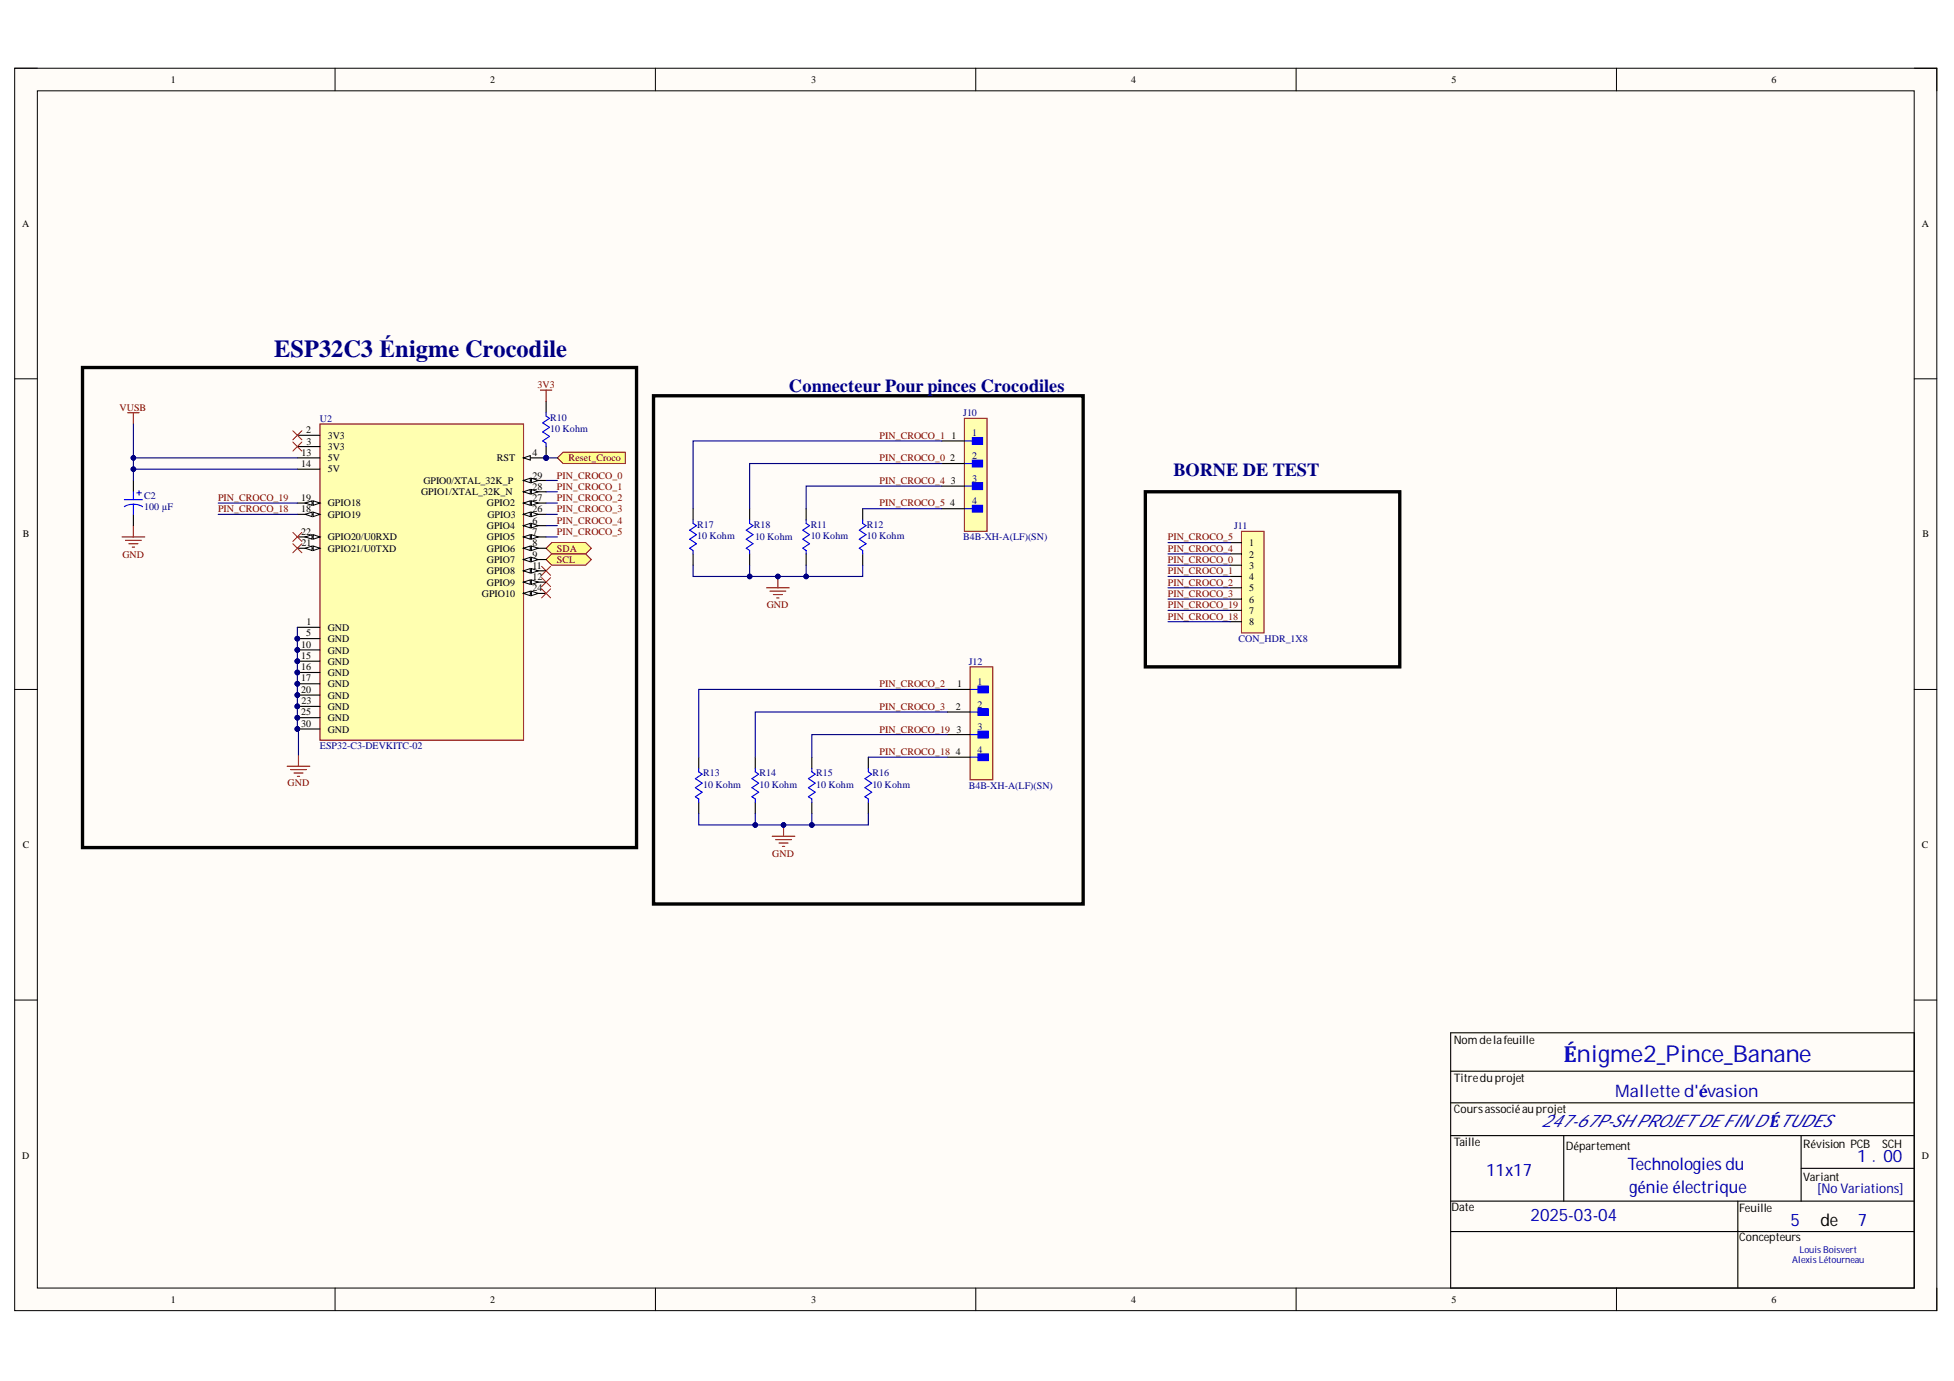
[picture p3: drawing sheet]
<svg xmlns="http://www.w3.org/2000/svg" width="297mm" height="210mm" viewBox="0 0 297 210" stroke-linecap="round" stroke-linejoin="round" font-family="sans-serif">
<defs><g id="words">
<text font-size="3.7" fill="#000080" x="41.7" y="54.2">ESP32C3 Énigme Crocodile</text>
<text font-size="3.5" fill="#0000bf" x="237.7" y="161.4">Énigme2_Pince_Banane</text>
<g font-size="2.8" fill="#000080">
<text x="119.9" y="59.6">Connecteur Pour pinces Crocodiles</text>
<text x="178.4" y="72.4">BORNE DE TEST</text>
</g>
<g font-size="2.6" fill="#0000bf">
<text x="245.5" y="166.8">Mallette d'évasion</text>
<text x="234.3" y="171.3">247-67P-SH PROJET DE FIN D'ÉTUDES</text>
<text x="225.9" y="178.8">11x17</text>
<text x="247.4" y="177.8">Technologiesdu</text>
<text x="282.3" y="176.7">1 . 00</text>
<text x="232.7" y="185.6">2025-03-04</text>
<text x="247.7" y="181.3">génie électrique</text>
<text x="272.2" y="186.3">5</text>
<text x="282.4" y="186.3">7</text>
</g>
<text font-size="2.6" x="276.7" y="186.3">de</text>
<text font-size="2" fill="#0000bf" x="276.2" y="181.4">[No Variations]</text>
<g font-size="1.8">
<text x="221" y="158.7">Nomdelafeuille</text>
<text x="221" y="164.5">Titreduprojet</text>
<text x="221" y="169.1">Coursassociéauprojet</text>
<text x="221" y="174.1">Taille</text>
<text x="238" y="174.8">Département</text>
<text x="274.1" y="174.5">Révision PCB</text>
<text x="274.1" y="179.4">Variant</text>
<text x="286.1" y="174.5">SCH</text>
<text x="220.7" y="184.1">Date</text>
<text x="264.4" y="184.3">Feuille</text>
<text x="264.4" y="188.6">Concepteurs</text>
</g>
<g font-size="1.5">
<text x="26" y="12.6">1</text>
<text x="74.5" y="12.6">2</text>
<text x="123.3" y="12.6">3</text>
<text x="172" y="12.6">4</text>
<text x="220.7" y="12.6">5</text>
<text x="269.3" y="12.6">6</text>
<text x="3.4" y="34.5">A</text>
<text x="292.1" y="34.5">A</text>
<text x="46.5" y="65.8">2</text>
<text x="45.8" y="71">14</text>
<text x="45.8" y="69.3">13</text>
<text x="46.6" y="67.6">3</text>
<text x="49.8" y="66.7">3V3</text>
<text x="49.8" y="68.4">3V3</text>
<text x="49.8" y="70.1">5V</text>
<text x="49.8" y="71.8">5V</text>
<text x="75.5" y="70.1">RST</text>
<text x="80.9" y="69.3">4</text>
<text x="144.5" y="70.1">2</text>
<text x="144.6" y="66.7">1</text>
<text x="45.8" y="76.1">19</text>
<text x="45.8" y="77.9">18</text>
<text x="49.8" y="77">GPIO18</text>
<text x="64" y="75.3">GPIO1/XTAL_32K_N</text>
<text x="64.4" y="73.6">GPIO0/XTAL_32K_P</text>
<text x="74" y="77">GPIO2</text>
<text x="80.9" y="72.7">29</text>
<text x="80.9" y="74.4">28</text>
<text x="80.9" y="76.1">27</text>
<text x="80.9" y="77.9">26</text>
<text x="144.5" y="77">4</text>
<text x="144.5" y="73.6">3</text>
<text x="3.5" y="81.7">B</text>
<text x="45.8" y="81.3">22</text>
<text x="45.8" y="83">21</text>
<text x="49.8" y="78.7">GPIO19</text>
<text x="49.8" y="82.1">GPIO20/U0RXD</text>
<text x="49.8" y="83.9">GPIO21/U0TXD</text>
<text x="74" y="80.4">GPIO4</text>
<text x="74" y="82.1">GPIO5</text>
<text x="74" y="83.9">GPIO6</text>
<text x="74.1" y="78.7">GPIO3</text>
<text x="80.9" y="79.6">6</text>
<text x="80.9" y="81.3">7</text>
<text x="80.9" y="83">8</text>
<text x="189.9" y="83">1</text>
<text x="292.2" y="81.7">B</text>
<text x="74" y="85.6">GPIO7</text>
<text x="74" y="87.3">GPIO8</text>
<text x="74" y="89">GPIO9</text>
<text x="80.9" y="84.7">9</text>
<text x="80.9" y="86.4">11</text>
<text x="80.9" y="88.1">12</text>
<text x="80.9" y="89.9">24</text>
<text x="189.9" y="84.7">2</text>
<text x="189.9" y="86.4">3</text>
<text x="189.9" y="88.1">4</text>
<text x="189.9" y="89.9">5</text>
<text x="46.6" y="95">1</text>
<text x="49.8" y="95.9">GND</text>
<text x="73.2" y="90.7">GPIO10</text>
<text x="189.9" y="91.6">6</text>
<text x="189.9" y="93.3">7</text>
<text x="189.9" y="95">8</text>
<text x="45.8" y="98.4">10</text>
<text x="45.8" y="100.2">15</text>
<text x="45.8" y="101.9">16</text>
<text x="46.5" y="96.7">5</text>
<text x="49.8" y="97.6">GND</text>
<text x="49.8" y="99.4">GND</text>
<text x="49.8" y="101">GND</text>
<text x="45.8" y="103.6">17</text>
<text x="45.8" y="105.3">20</text>
<text x="45.8" y="107">23</text>
<text x="49.8" y="102.7">GND</text>
<text x="49.8" y="104.4">GND</text>
<text x="49.8" y="106.2">GND</text>
<text x="49.8" y="107.9">GND</text>
<text x="145.3" y="107.9">2</text>
<text x="145.5" y="104.4">1</text>
<text x="45.8" y="108.7">25</text>
<text x="45.8" y="110.5">30</text>
<text x="49.8" y="109.6">GND</text>
<text x="49.8" y="111.3">GND</text>
<text x="145.4" y="111.3">3</text>
<text x="145.3" y="114.7">4</text>
<text x="3.5" y="128.9">C</text>
<text x="292.1" y="128.9">C</text>
<text x="3.4" y="176.1">D</text>
<text x="292.1" y="176.1">D</text>
<text x="26" y="198">1</text>
<text x="74.5" y="198">2</text>
<text x="123.3" y="198">3</text>
<text x="172" y="198">4</text>
<text x="220.7" y="198">5</text>
<text x="269.3" y="198">6</text>
</g>
<g font-size="1.5" fill="#800000">
<text x="81.7" y="59">3V3</text>
<text x="18.2" y="62.4">VUSB</text>
<text x="86.4" y="70.1">Reset_Croco</text>
<text x="133.7" y="66.7">PIN_CROCO_1</text>
<text x="133.7" y="70.1">PIN_CROCO_0</text>
<text x="33.2" y="77.9">PIN_CROCO_18</text>
<text x="33.2" y="76.1">PIN_CROCO_19</text>
<text x="84.7" y="77.9">PIN_CROCO_3</text>
<text x="84.7" y="76.1">PIN_CROCO_2</text>
<text x="84.7" y="74.4">PIN_CROCO_1</text>
<text x="84.7" y="72.7">PIN_CROCO_0</text>
<text x="133.7" y="77">PIN_CROCO_5</text>
<text x="133.7" y="73.6">PIN_CROCO_4</text>
<text x="84.7" y="83.9">SDA</text>
<text x="84.7" y="81.3">PIN_CROCO_5</text>
<text x="84.7" y="79.6">PIN_CROCO_4</text>
<text x="177.5" y="82.1">PIN_CROCO_5</text>
<text x="177.5" y="83.9">PIN_CROCO_4</text>
<text x="18.6" y="84.7">GND</text>
<text x="84.7" y="85.6">SCL</text>
<text x="177.5" y="87.3">PIN_CROCO_1</text>
<text x="177.5" y="85.6">PIN_CROCO_0</text>
<text x="177.5" y="89">PIN_CROCO_2</text>
<text x="116.6" y="92.4">GND</text>
<text x="177.5" y="92.4">PIN_CROCO_19</text>
<text x="177.5" y="94.2">PIN_CROCO_18</text>
<text x="177.5" y="90.7">PIN_CROCO_3</text>
<text x="133.7" y="107.9">PIN_CROCO_3</text>
<text x="133.7" y="104.4">PIN_CROCO_2</text>
<text x="133.7" y="111.3">PIN_CROCO_19</text>
<text x="43.7" y="119.5">GND</text>
<text x="133.7" y="114.7">PIN_CROCO_18</text>
<text x="117.4" y="130.2">GND</text>
</g>
<g font-size="1.5" fill="#000080">
<text x="48.6" y="64.1">U2</text>
<text x="83.7" y="64">R10</text>
<text x="83.7" y="65.6">10 Kohm</text>
<text x="146.4" y="63.3">J10</text>
<text x="147.8" y="66.3">1</text>
<text x="147.8" y="69.8">2</text>
<text x="21.9" y="75.8">C2</text>
<text x="21.9" y="77.5">100 µF</text>
<text x="147.8" y="73.2">3</text>
<text x="147.8" y="76.6">4</text>
<text x="106" y="80.3">R17</text>
<text x="106" y="81.9">10 Kohm</text>
<text x="114.6" y="80.3">R18</text>
<text x="114.8" y="82.1">10 Kohm</text>
<text x="123.2" y="80.3">R11</text>
<text x="123.2" y="81.9">10 Kohm</text>
<text x="131.8" y="80.3">R12</text>
<text x="131.8" y="81.9">10 Kohm</text>
<text x="146.4" y="82.1">B4B-XH-A(LF)(SN)</text>
<text x="187.6" y="80.4">J11</text>
<text x="147.3" y="101">J12</text>
<text x="188.3" y="97.6">CON_HDR_1X8</text>
<text x="148.6" y="104.1">1</text>
<text x="148.6" y="107.5">2</text>
<text x="48.6" y="113.9">ESP32-C3-DEVKITC-02</text>
<text x="148.6" y="111">3</text>
<text x="106.9" y="118">R13</text>
<text x="106.9" y="119.7">10 Kohm</text>
<text x="115.5" y="118">R14</text>
<text x="115.5" y="119.7">10 Kohm</text>
<text x="124.1" y="118">R15</text>
<text x="124.1" y="119.7">10 Kohm</text>
<text x="132.6" y="118">R16</text>
<text x="132.6" y="119.7">10 Kohm</text>
<text x="147.3" y="119.9">B4B-XH-A(LF)(SN)</text>
<text x="148.6" y="114.4">4</text>
</g>
<g font-size="1.4" fill="#0000bf">
<text x="273.5" y="190.5">LouisBoisvert</text>
<text x="272.4" y="192">AlexisLétourneau</text>
</g>
</g></defs>
<path d="M2.2 10.4h292.2v188.8h-292.2z" fill-rule="evenodd" fill="#fffcf8"/>
<path d="M2.2 10.4h292.2v188.8h-292.2z" fill="none" stroke="#000" stroke-width=".15"/>
<path d="M5.7 13.8h285.3v182h-285.3z" fill-rule="evenodd" fill="#fffcf8"/>
<g fill="none" stroke="#000" stroke-width=".15">
<path d="M2.2 10.4h3.5M5.7 13.8h285.3v182h-285.3zM50.9 10.4v3.4M99.6 10.4v3.4M148.3 10.4v3.4M197 10.4v3.4M245.7 10.4v3.4M291 10.4h3.4v3.4M2.2 57.6h3.5M291 57.6h3.4M2.2 104.8h3.5M291 104.8h3.4"/>
<path d="M2.2 152h3.5M291 152h3.4M50.9 195.8v3.4M99.6 195.8v3.4M148.3 195.8v3.4M197 195.8v3.4M245.7 195.8v3.4M294.4 195.8v3.4"/>
</g>
<path d="M220.5 157h70.5v38.8h-70.5zM220.5 167.6h70.5M220.5 162.8h70.5M220.5 172.6h70.5M237.7 172.6v10M273.8 172.6v10M273.8 177.6h17.2M220.5 182.6h70.5M220.5 187.2h70.5M264.2 182.6v13.1" fill="none" stroke="#000" stroke-width=".17"/>
<path d="M43.7 116.5h3.4M44.2 117h2.4M44.7 117.5h1.4M45.2 118h.3M45.4 114.7v1.8" fill="none" stroke="#800000" stroke-width=".17"/>
<path d="M82.3 87.8l1.4 1.4M82.3 86.1l1.4 1.4M83.7 87.8l-1.4 1.4M83.7 86.1l-1.4 1.4" fill="none" stroke="#f00" stroke-width=".15"/>
<path d="M12.5 55.9h84.3v72.9h-84.3zM99.3 60.2h65.4v77.2h-65.4z" fill="none" stroke="#000" stroke-width=".51"/>
<path d="M146.6 63.6h3.4v17.2h-3.4z" fill-rule="evenodd" fill="#ffffb0"/>
<path d="M146.6 63.6h3.4v17.2h-3.4z" fill="none" stroke="#800000" stroke-width=".17"/>
<path d="M147.8 66.5h1.6v1h-1.6z" fill-rule="evenodd" fill="#00f"/>
<path d="M146.6 67h1.2M147.8 66.5h1.6v1h-1.6z" fill="none" stroke="#00f" stroke-width=".17"/>
<path d="M147.8 69.9h1.6v1.1h-1.6z" fill-rule="evenodd" fill="#00f"/>
<path d="M146.6 70.5h1.2M147.8 69.9h1.6v1.1h-1.6z" fill="none" stroke="#00f" stroke-width=".17"/>
<path d="M147.8 73.4h1.6v1h-1.6z" fill-rule="evenodd" fill="#00f"/>
<path d="M146.6 73.9h1.2M147.8 73.4h1.6v1h-1.6z" fill="none" stroke="#00f" stroke-width=".17"/>
<path d="M147.8 76.8h1.6v1h-1.6z" fill-rule="evenodd" fill="#00f"/>
<path d="M146.6 77.3h1.2M147.8 76.8h1.6v1h-1.6z" fill="none" stroke="#00f" stroke-width=".17"/>
<path d="M143.2 67h3.4M143.2 70.5h3.4M143.2 73.9h3.4M143.2 77.3h3.4" fill="none" stroke="#000" stroke-width=".17"/>
<path d="M147.5 101.4h3.4v17.1h-3.4z" fill-rule="evenodd" fill="#ffffb0"/>
<path d="M147.5 101.4h3.4v17.1h-3.4z" fill="none" stroke="#800000" stroke-width=".17"/>
<path d="M148.7 104.3h1.5v1h-1.5z" fill-rule="evenodd" fill="#00f"/>
<path d="M147.5 104.8h1.2M148.7 104.3h1.5v1h-1.5z" fill="none" stroke="#00f" stroke-width=".17"/>
<path d="M148.7 107.7h1.5v1h-1.5z" fill-rule="evenodd" fill="#00f"/>
<path d="M147.5 108.2h1.2M148.7 107.7h1.5v1h-1.5z" fill="none" stroke="#00f" stroke-width=".17"/>
<path d="M148.7 111.1h1.5v1.1h-1.5z" fill-rule="evenodd" fill="#00f"/>
<path d="M147.5 111.7h1.2M148.7 111.1h1.5v1.1h-1.5z" fill="none" stroke="#00f" stroke-width=".17"/>
<path d="M148.7 114.6h1.5v1h-1.5z" fill-rule="evenodd" fill="#00f"/>
<path d="M147.5 115.1h1.2M148.7 114.6h1.5v1h-1.5z" fill="none" stroke="#00f" stroke-width=".17"/>
<path d="M144 104.8h3.5M144 108.2h3.5M144 111.7h3.5M144 115.1h3.5" fill="none" stroke="#000" stroke-width=".17"/>
<path d="M83 83.3l.9-.8h5.1l.9 .8-.9 .9h-5.1z" fill-rule="evenodd" fill="#ffff80"/>
<path d="M83 83.3l.9-.8h5.1l.9 .8-.9 .9h-5.1z" fill="none" stroke="#800000" stroke-width=".15"/>
<path d="M83 85l.9-.8h5.1l.9 .8-.9 .9h-5.1z" fill-rule="evenodd" fill="#ffff80"/>
<path d="M83 85l.9-.8h5.1l.9 .8-.9 .9h-5.1z" fill="none" stroke="#800000" stroke-width=".15"/>
<g fill="none" stroke="#000" stroke-width=".17">
<path d="M105.4 77.3v1.7M114 77.3v1.7M122.5 77.3v1.7M131.1 77.3v1.7M105.4 84.2v1.7M114 84.2v1.7M122.5 84.2v1.7M131.1 84.2v1.7M106.2 115.1v1.7M114.8 115.1v1.7M123.4 115.1v1.7M132 115.1v1.7"/>
<path d="M106.2 122v1.7M114.8 122v1.7M123.4 122v1.7M132 122v1.7"/>
</g>
<path d="M105.4 79v.6l.5 .3-1.1 .7 1.1 .7-1.1 .7 1.1 .6-1.1 .7 .6 .4v.5M114 79v.6l.5 .3-1.1 .7 1.1 .7-1.1 .7 1.1 .6-1.1 .7 .6 .4v.5M122.5 79v.6l.6 .3-1.1 .7 1.1 .7-1.1 .7 1.1 .6-1.1 .7 .5 .4v.5M131.1 79v.6l.6 .3-1.1 .7 1.1 .7-1.1 .7 1.1 .6-1.1 .7 .5 .4v.5M106.2 116.8v.5l.5 .4-1 .6 1 .7-1 .7 1 .7-1 .7 .5 .3v.6M114.8 116.8v.5l.5 .4-1 .6 1 .7-1 .7 1 .7-1 .7 .5 .3v.6M123.4 116.8v.5l.5 .4-1 .6 1 .7-1 .7 1 .7-1 .7 .5 .3v.6M132 116.8v.5l.5 .4-1 .6 1 .7-1 .7 1 .7-1 .7 .5 .3v.6" fill="none" stroke="#00f" stroke-width=".17"/>
<path d="M84.7 69.6l.9-.9h9.4v1.8h-9.4z" fill-rule="evenodd" fill="#ffff80"/>
<path d="M84.7 69.6l.9-.9h9.4v1.8h-9.4z" fill="none" stroke="#800000" stroke-width=".15"/>
<circle cx="83" cy="69.6" r=".34" fill="#000080"/>
<circle cx="83" cy="69.6" r=".34" fill="none" stroke="#000080" stroke-width=".15"/>
<path d="M83 67.9v1.7" fill="none" stroke="#000" stroke-width=".17"/>
<circle cx="83" cy="69.6" r=".34" fill="#000080"/>
<circle cx="83" cy="69.6" r=".34" fill="none" stroke="#000080" stroke-width=".15"/>
<path d="M83 61v1.7" fill="none" stroke="#000" stroke-width=".17"/>
<path d="M83 62.7v.5l.5 .4-1 .7 1 .7-1 .6 1 .7-1 .7 .5 .4v.5" fill="none" stroke="#00f" stroke-width=".17"/>
<path d="M82.2 59.3h1.7M83 59.3v1.7" fill="none" stroke="#800000" stroke-width=".17"/>
<path d="M188.7 80.8h3.5v15.4h-3.5z" fill-rule="evenodd" fill="#ffffb0"/>
<path d="M188.7 80.8h3.5v15.4h-3.5z" fill="none" stroke="#800000" stroke-width=".15"/>
<path d="M187 82.5h1.7M187 84.2h1.7M187 85.9h1.7M187 87.6h1.7M187 89.3h1.7M187 91.1h1.7M187 92.8h1.7M187 94.5h1.7" fill="none" stroke="#000" stroke-width=".17"/>
<circle cx="83" cy="69.6" r=".34" fill="#000080"/>
<circle cx="83" cy="69.6" r=".34" fill="none" stroke="#000080" stroke-width=".15"/>
<circle cx="45.2" cy="97.1" r=".34" fill="#000080"/>
<circle cx="45.2" cy="97.1" r=".34" fill="none" stroke="#000080" stroke-width=".15"/>
<circle cx="45.2" cy="98.8" r=".34" fill="#000080"/>
<circle cx="45.2" cy="98.8" r=".34" fill="none" stroke="#000080" stroke-width=".15"/>
<circle cx="45.2" cy="100.5" r=".34" fill="#000080"/>
<circle cx="45.2" cy="100.5" r=".34" fill="none" stroke="#000080" stroke-width=".15"/>
<circle cx="45.2" cy="102.2" r=".34" fill="#000080"/>
<circle cx="45.2" cy="102.2" r=".34" fill="none" stroke="#000080" stroke-width=".15"/>
<circle cx="45.2" cy="103.9" r=".34" fill="#000080"/>
<circle cx="45.2" cy="103.9" r=".34" fill="none" stroke="#000080" stroke-width=".15"/>
<circle cx="45.2" cy="105.6" r=".34" fill="#000080"/>
<circle cx="45.2" cy="105.6" r=".34" fill="none" stroke="#000080" stroke-width=".15"/>
<circle cx="45.2" cy="107.4" r=".34" fill="#000080"/>
<circle cx="45.2" cy="107.4" r=".34" fill="none" stroke="#000080" stroke-width=".15"/>
<circle cx="45.2" cy="109.1" r=".34" fill="#000080"/>
<circle cx="45.2" cy="109.1" r=".34" fill="none" stroke="#000080" stroke-width=".15"/>
<circle cx="45.2" cy="110.8" r=".34" fill="#000080"/>
<circle cx="45.2" cy="110.8" r=".34" fill="none" stroke="#000080" stroke-width=".15"/>
<path d="M48.6 64.4h31v48.1h-31z" fill-rule="evenodd" fill="#ffffb0"/>
<path d="M48.6 64.4h31v48.1h-31z" fill="none" stroke="#800000" stroke-width=".17"/>
<path d="M79.6 69.6h3.4" fill="none" stroke="#000" stroke-width=".17"/>
<path d="M79.6 69.6l1-.3v.6z" fill="#f8fcff"/>
<path d="M79.6 69.6l1-.3v.6z" fill="none" stroke="#000" stroke-width=".15"/>
<circle cx="83" cy="69.6" r=".34" fill="#000080"/>
<circle cx="83" cy="69.6" r=".34" fill="none" stroke="#000080" stroke-width=".15"/>
<path d="M79.6 73h3.4" fill="none" stroke="#000" stroke-width=".17"/>
<path d="M79.6 73l1-.3v.7z" fill="#f8fcff"/>
<path d="M79.6 73l1-.3v.7z" fill="none" stroke="#000" stroke-width=".15"/>
<path d="M80.8 72.7l1 .3-1 .4z" fill="#f8fcff"/>
<path d="M80.8 72.7l1 .3-1 .4z" fill="none" stroke="#000" stroke-width=".15"/>
<path d="M79.6 74.7h3.4" fill="none" stroke="#000" stroke-width=".17"/>
<path d="M79.6 74.7l1-.3v.7z" fill="#f8fcff"/>
<path d="M79.6 74.7l1-.3v.7z" fill="none" stroke="#000" stroke-width=".15"/>
<path d="M80.8 74.4l1 .3-1 .4z" fill="#f8fcff"/>
<path d="M80.8 74.4l1 .3-1 .4z" fill="none" stroke="#000" stroke-width=".15"/>
<path d="M79.6 76.5h3.4" fill="none" stroke="#000" stroke-width=".17"/>
<path d="M79.6 76.5l1-.4v.7z" fill="#f8fcff"/>
<path d="M79.6 76.5l1-.4v.7z" fill="none" stroke="#000" stroke-width=".15"/>
<path d="M80.8 76.1l1 .4-1 .3z" fill="#f8fcff"/>
<path d="M80.8 76.1l1 .4-1 .3z" fill="none" stroke="#000" stroke-width=".15"/>
<path d="M79.6 78.2h3.4" fill="none" stroke="#000" stroke-width=".17"/>
<path d="M79.6 78.2l1-.4v.7z" fill="#f8fcff"/>
<path d="M79.6 78.2l1-.4v.7z" fill="none" stroke="#000" stroke-width=".15"/>
<path d="M80.8 77.8l1 .4-1 .3z" fill="#f8fcff"/>
<path d="M80.8 77.8l1 .4-1 .3z" fill="none" stroke="#000" stroke-width=".15"/>
<path d="M79.6 79.9h3.4" fill="none" stroke="#000" stroke-width=".17"/>
<path d="M79.6 79.9l1-.3v.6z" fill="#f8fcff"/>
<path d="M79.6 79.9l1-.3v.6z" fill="none" stroke="#000" stroke-width=".15"/>
<path d="M80.8 79.6l1 .3-1 .3z" fill="#f8fcff"/>
<path d="M80.8 79.6l1 .3-1 .3z" fill="none" stroke="#000" stroke-width=".15"/>
<path d="M79.6 81.6h3.4" fill="none" stroke="#000" stroke-width=".17"/>
<path d="M79.6 81.6l1-.3v.7z" fill="#f8fcff"/>
<path d="M79.6 81.6l1-.3v.7z" fill="none" stroke="#000" stroke-width=".15"/>
<path d="M80.8 81.3l1 .3-1 .4z" fill="#f8fcff"/>
<path d="M80.8 81.3l1 .3-1 .4z" fill="none" stroke="#000" stroke-width=".15"/>
<path d="M79.6 83.3h3.4" fill="none" stroke="#000" stroke-width=".17"/>
<path d="M79.6 83.3l1-.3v.7z" fill="#f8fcff"/>
<path d="M79.6 83.3l1-.3v.7z" fill="none" stroke="#000" stroke-width=".15"/>
<path d="M80.8 83l1 .3-1 .4z" fill="#f8fcff"/>
<path d="M80.8 83l1 .3-1 .4z" fill="none" stroke="#000" stroke-width=".15"/>
<path d="M79.6 85h3.4" fill="none" stroke="#000" stroke-width=".17"/>
<path d="M79.6 85l1-.3v.7z" fill="#f8fcff"/>
<path d="M79.6 85l1-.3v.7z" fill="none" stroke="#000" stroke-width=".15"/>
<path d="M80.8 84.7l1 .3-1 .4z" fill="#f8fcff"/>
<path d="M80.8 84.7l1 .3-1 .4z" fill="none" stroke="#000" stroke-width=".15"/>
<path d="M79.6 86.8h3.4" fill="none" stroke="#000" stroke-width=".17"/>
<path d="M79.6 86.8l1-.4v.7z" fill="#f8fcff"/>
<path d="M79.6 86.8l1-.4v.7z" fill="none" stroke="#000" stroke-width=".15"/>
<path d="M80.8 86.4l1 .4-1 .3z" fill="#f8fcff"/>
<path d="M80.8 86.4l1 .4-1 .3z" fill="none" stroke="#000" stroke-width=".15"/>
<path d="M79.6 88.5h3.4" fill="none" stroke="#000" stroke-width=".17"/>
<path d="M79.6 88.5l1-.4v.7z" fill="#f8fcff"/>
<path d="M79.6 88.5l1-.4v.7z" fill="none" stroke="#000" stroke-width=".15"/>
<path d="M80.8 88.1l1 .4-1 .3z" fill="#f8fcff"/>
<path d="M80.8 88.1l1 .4-1 .3z" fill="none" stroke="#000" stroke-width=".15"/>
<path d="M79.6 90.2h3.4" fill="none" stroke="#000" stroke-width=".17"/>
<path d="M79.6 90.2l1-.3v.6z" fill="#f8fcff"/>
<path d="M79.6 90.2l1-.3v.6z" fill="none" stroke="#000" stroke-width=".15"/>
<path d="M80.8 89.9l1 .3-1 .3z" fill="#f8fcff"/>
<path d="M80.8 89.9l1 .3-1 .3z" fill="none" stroke="#000" stroke-width=".15"/>
<path d="M45.2 66.2h3.4M45.2 67.9h3.4M45.2 69.6h3.4M45.2 71.3h3.4M45.2 76.5h3.4" fill="none" stroke="#000" stroke-width=".17"/>
<path d="M47.6 76.1l1 .4-1 .3z" fill="#f8fcff"/>
<path d="M47.6 76.1l1 .4-1 .3z" fill="none" stroke="#000" stroke-width=".15"/>
<path d="M46.4 76.5l1-.4v.7z" fill="#f8fcff"/>
<path d="M46.4 76.5l1-.4v.7z" fill="none" stroke="#000" stroke-width=".15"/>
<path d="M45.2 78.2h3.4" fill="none" stroke="#000" stroke-width=".17"/>
<path d="M47.6 77.8l1 .4-1 .3z" fill="#f8fcff"/>
<path d="M47.6 77.8l1 .4-1 .3z" fill="none" stroke="#000" stroke-width=".15"/>
<path d="M46.4 78.2l1-.4v.7z" fill="#f8fcff"/>
<path d="M46.4 78.2l1-.4v.7z" fill="none" stroke="#000" stroke-width=".15"/>
<path d="M45.2 81.6h3.4" fill="none" stroke="#000" stroke-width=".17"/>
<path d="M47.6 81.3l1 .3-1 .4z" fill="#f8fcff"/>
<path d="M47.6 81.3l1 .3-1 .4z" fill="none" stroke="#000" stroke-width=".15"/>
<path d="M46.4 81.6l1-.3v.7z" fill="#f8fcff"/>
<path d="M46.4 81.6l1-.3v.7z" fill="none" stroke="#000" stroke-width=".15"/>
<path d="M45.2 83.3h3.4" fill="none" stroke="#000" stroke-width=".17"/>
<path d="M47.6 83l1 .3-1 .4z" fill="#f8fcff"/>
<path d="M47.6 83l1 .3-1 .4z" fill="none" stroke="#000" stroke-width=".15"/>
<path d="M46.4 83.3l1-.3v.7z" fill="#f8fcff"/>
<path d="M46.4 83.3l1-.3v.7z" fill="none" stroke="#000" stroke-width=".15"/>
<path d="M45.2 95.3h3.4M45.2 97.1h3.4" fill="none" stroke="#000" stroke-width=".17"/>
<circle cx="45.2" cy="97.1" r=".34" fill="#000080"/>
<circle cx="45.2" cy="97.1" r=".34" fill="none" stroke="#000080" stroke-width=".15"/>
<path d="M45.2 98.8h3.4" fill="none" stroke="#000" stroke-width=".17"/>
<circle cx="45.2" cy="98.8" r=".34" fill="#000080"/>
<circle cx="45.2" cy="98.8" r=".34" fill="none" stroke="#000080" stroke-width=".15"/>
<path d="M45.2 100.5h3.4" fill="none" stroke="#000" stroke-width=".17"/>
<circle cx="45.2" cy="100.5" r=".34" fill="#000080"/>
<circle cx="45.2" cy="100.5" r=".34" fill="none" stroke="#000080" stroke-width=".15"/>
<path d="M45.2 102.2h3.4" fill="none" stroke="#000" stroke-width=".17"/>
<circle cx="45.2" cy="102.2" r=".34" fill="#000080"/>
<circle cx="45.2" cy="102.2" r=".34" fill="none" stroke="#000080" stroke-width=".15"/>
<path d="M45.2 103.9h3.4" fill="none" stroke="#000" stroke-width=".17"/>
<circle cx="45.2" cy="103.9" r=".34" fill="#000080"/>
<circle cx="45.2" cy="103.9" r=".34" fill="none" stroke="#000080" stroke-width=".15"/>
<path d="M45.2 105.6h3.4" fill="none" stroke="#000" stroke-width=".17"/>
<circle cx="45.2" cy="105.6" r=".34" fill="#000080"/>
<circle cx="45.2" cy="105.6" r=".34" fill="none" stroke="#000080" stroke-width=".15"/>
<path d="M45.2 107.4h3.4" fill="none" stroke="#000" stroke-width=".17"/>
<circle cx="45.2" cy="107.4" r=".34" fill="#000080"/>
<circle cx="45.2" cy="107.4" r=".34" fill="none" stroke="#000080" stroke-width=".15"/>
<path d="M45.2 109.1h3.4" fill="none" stroke="#000" stroke-width=".17"/>
<circle cx="45.2" cy="109.1" r=".34" fill="#000080"/>
<circle cx="45.2" cy="109.1" r=".34" fill="none" stroke="#000080" stroke-width=".15"/>
<path d="M45.2 110.8h3.4" fill="none" stroke="#000" stroke-width=".17"/>
<circle cx="45.2" cy="110.8" r=".34" fill="#000080"/>
<circle cx="45.2" cy="110.8" r=".34" fill="none" stroke="#000080" stroke-width=".15"/>
<path d="M174.1 74.7h38.7v26.7h-38.7z" fill="none" stroke="#000" stroke-width=".51"/>
<path d="M20.3 73v1.7M20.3 78.2v1.7" fill="none" stroke="#000" stroke-width=".17"/>
<path d="M18.9 77a2.7 2.7 0 0 1 2.8 0M18.9 75.9h2.8M20.3 74.7v1.2M20.3 76.6v1.6M20.8 74.9h.7M21.1 74.6v.7" fill="none" stroke="#00f" stroke-width=".17"/>
<path d="M19.4 62.7h1.7M20.3 62.7v1.7M20.3 79.9v1.7M18.6 81.6h3.4M19.1 82.1h2.4M19.6 82.6h1.4M20.1 83.2h.4M116.5 89.3h3.5M117 89.9h2.5M117.6 90.4h1.3M118.1 90.9h.3M118.2 87.6v1.7" fill="none" stroke="#800000" stroke-width=".17"/>
<path d="M44.5 82.6l1.4 1.4M44.5 80.9l1.4 1.4M45.9 82.6l-1.4 1.4M45.9 80.9l-1.4 1.4M82.3 89.5l1.4 1.4M83.7 89.5l-1.4 1.4" fill="none" stroke="#f00" stroke-width=".15"/>
<circle cx="118.2" cy="87.6" r=".34" fill="#000080"/>
<circle cx="118.2" cy="87.6" r=".34" fill="none" stroke="#000080" stroke-width=".15"/>
<path d="M117.4 127.1h3.4M117.9 127.6h2.4M118.4 128.1h1.4M118.9 128.7h.4M119.1 125.4v1.7" fill="none" stroke="#800000" stroke-width=".17"/>
<circle cx="119.1" cy="125.4" r=".34" fill="#000080"/>
<circle cx="119.1" cy="125.4" r=".34" fill="none" stroke="#000080" stroke-width=".15"/>
<path d="M44.5 67.2l1.4 1.4M44.5 65.5l1.4 1.3M45.9 67.2l-1.4 1.4M45.9 65.5l-1.4 1.3" fill="none" stroke="#f00" stroke-width=".15"/>
<path d="M45.2 95.3v15.5h.2v3.9" fill="none" stroke="#000080" stroke-width=".17"/>
<circle cx="45.2" cy="97.1" r=".34" fill="#000080"/>
<circle cx="45.2" cy="97.1" r=".34" fill="none" stroke="#000080" stroke-width=".15"/>
<circle cx="45.2" cy="98.8" r=".34" fill="#000080"/>
<circle cx="45.2" cy="98.8" r=".34" fill="none" stroke="#000080" stroke-width=".15"/>
<circle cx="45.2" cy="100.5" r=".34" fill="#000080"/>
<circle cx="45.2" cy="100.5" r=".34" fill="none" stroke="#000080" stroke-width=".15"/>
<circle cx="45.2" cy="102.2" r=".34" fill="#000080"/>
<circle cx="45.2" cy="102.2" r=".34" fill="none" stroke="#000080" stroke-width=".15"/>
<circle cx="45.2" cy="103.9" r=".34" fill="#000080"/>
<circle cx="45.2" cy="103.9" r=".34" fill="none" stroke="#000080" stroke-width=".15"/>
<circle cx="45.2" cy="105.6" r=".34" fill="#000080"/>
<circle cx="45.2" cy="105.6" r=".34" fill="none" stroke="#000080" stroke-width=".15"/>
<circle cx="45.2" cy="107.4" r=".34" fill="#000080"/>
<circle cx="45.2" cy="107.4" r=".34" fill="none" stroke="#000080" stroke-width=".15"/>
<circle cx="45.2" cy="109.1" r=".34" fill="#000080"/>
<circle cx="45.2" cy="109.1" r=".34" fill="none" stroke="#000080" stroke-width=".15"/>
<circle cx="45.2" cy="110.8" r=".34" fill="#000080"/>
<circle cx="45.2" cy="110.8" r=".34" fill="none" stroke="#000080" stroke-width=".15"/>
<path d="M83 69.6h1.7" fill="none" stroke="#000080" stroke-width=".17"/>
<circle cx="83" cy="69.6" r=".34" fill="#000080"/>
<circle cx="83" cy="69.6" r=".34" fill="none" stroke="#000080" stroke-width=".15"/>
<path d="M20.3 64.4v8.6M33.2 76.5h12M33.2 78.2h12" fill="none" stroke="#000080" stroke-width=".17"/>
<circle cx="20.3" cy="69.6" r=".34" fill="#000080"/>
<circle cx="20.3" cy="69.6" r=".34" fill="none" stroke="#000080" stroke-width=".15"/>
<circle cx="20.3" cy="71.3" r=".34" fill="#000080"/>
<circle cx="20.3" cy="71.3" r=".34" fill="none" stroke="#000080" stroke-width=".15"/>
<path d="M20.3 69.6h24.9" fill="none" stroke="#000080" stroke-width=".17"/>
<circle cx="20.3" cy="69.6" r=".34" fill="#000080"/>
<circle cx="20.3" cy="69.6" r=".34" fill="none" stroke="#000080" stroke-width=".15"/>
<path d="M20.3 71.3h24.9" fill="none" stroke="#000080" stroke-width=".17"/>
<circle cx="20.3" cy="71.3" r=".34" fill="#000080"/>
<circle cx="20.3" cy="71.3" r=".34" fill="none" stroke="#000080" stroke-width=".15"/>
<path d="M83 79.9h1.7M83 73h1.7M83 74.7h1.7M83 76.5h1.7M83 78.2h1.7M83 81.6h1.7M122.5 85.9v1.7" fill="none" stroke="#000080" stroke-width=".17"/>
<circle cx="122.5" cy="87.6" r=".34" fill="#000080"/>
<circle cx="122.5" cy="87.6" r=".34" fill="none" stroke="#000080" stroke-width=".15"/>
<path d="M114 85.9v1.7" fill="none" stroke="#000080" stroke-width=".17"/>
<circle cx="114" cy="87.6" r=".34" fill="#000080"/>
<circle cx="114" cy="87.6" r=".34" fill="none" stroke="#000080" stroke-width=".15"/>
<path d="M105.4 85.9v1.7h25.7v-1.7" fill="none" stroke="#000080" stroke-width=".17"/>
<circle cx="114" cy="87.6" r=".34" fill="#000080"/>
<circle cx="114" cy="87.6" r=".34" fill="none" stroke="#000080" stroke-width=".15"/>
<circle cx="118.2" cy="87.6" r=".34" fill="#000080"/>
<circle cx="118.2" cy="87.6" r=".34" fill="none" stroke="#000080" stroke-width=".15"/>
<circle cx="122.5" cy="87.6" r=".34" fill="#000080"/>
<circle cx="122.5" cy="87.6" r=".34" fill="none" stroke="#000080" stroke-width=".15"/>
<path d="M123.4 123.7v1.7" fill="none" stroke="#000080" stroke-width=".17"/>
<circle cx="123.4" cy="125.4" r=".34" fill="#000080"/>
<circle cx="123.4" cy="125.4" r=".34" fill="none" stroke="#000080" stroke-width=".15"/>
<path d="M114.8 123.7v1.7" fill="none" stroke="#000080" stroke-width=".17"/>
<circle cx="114.8" cy="125.4" r=".34" fill="#000080"/>
<circle cx="114.8" cy="125.4" r=".34" fill="none" stroke="#000080" stroke-width=".15"/>
<path d="M106.2 123.7v1.7h25.8v-1.7" fill="none" stroke="#000080" stroke-width=".17"/>
<circle cx="114.8" cy="125.4" r=".34" fill="#000080"/>
<circle cx="114.8" cy="125.4" r=".34" fill="none" stroke="#000080" stroke-width=".15"/>
<circle cx="119.1" cy="125.4" r=".34" fill="#000080"/>
<circle cx="119.1" cy="125.4" r=".34" fill="none" stroke="#000080" stroke-width=".15"/>
<circle cx="123.4" cy="125.4" r=".34" fill="#000080"/>
<circle cx="123.4" cy="125.4" r=".34" fill="none" stroke="#000080" stroke-width=".15"/>
<g fill="none" stroke="#000080" stroke-width=".17">
<path d="M131.1 77.3h12.1M143.2 73.9h-20.7v3.4M143.2 67h-37.8v10.3M143.2 70.5h-29.2v6.8M177.6 92.8h9.4M177.6 94.5h9.4M177.6 82.5h9.4M177.6 84.2h9.4M177.6 85.9h9.4M177.6 87.6h9.4M177.6 89.3h9.4M177.6 91.1h9.4"/>
<path d="M132 115.1h12M144 111.7h-20.6v3.4M144 104.8h-37.8v10.3M144 108.2h-29.2v6.9"/>
</g>
<use href="#words"/>
</svg>
